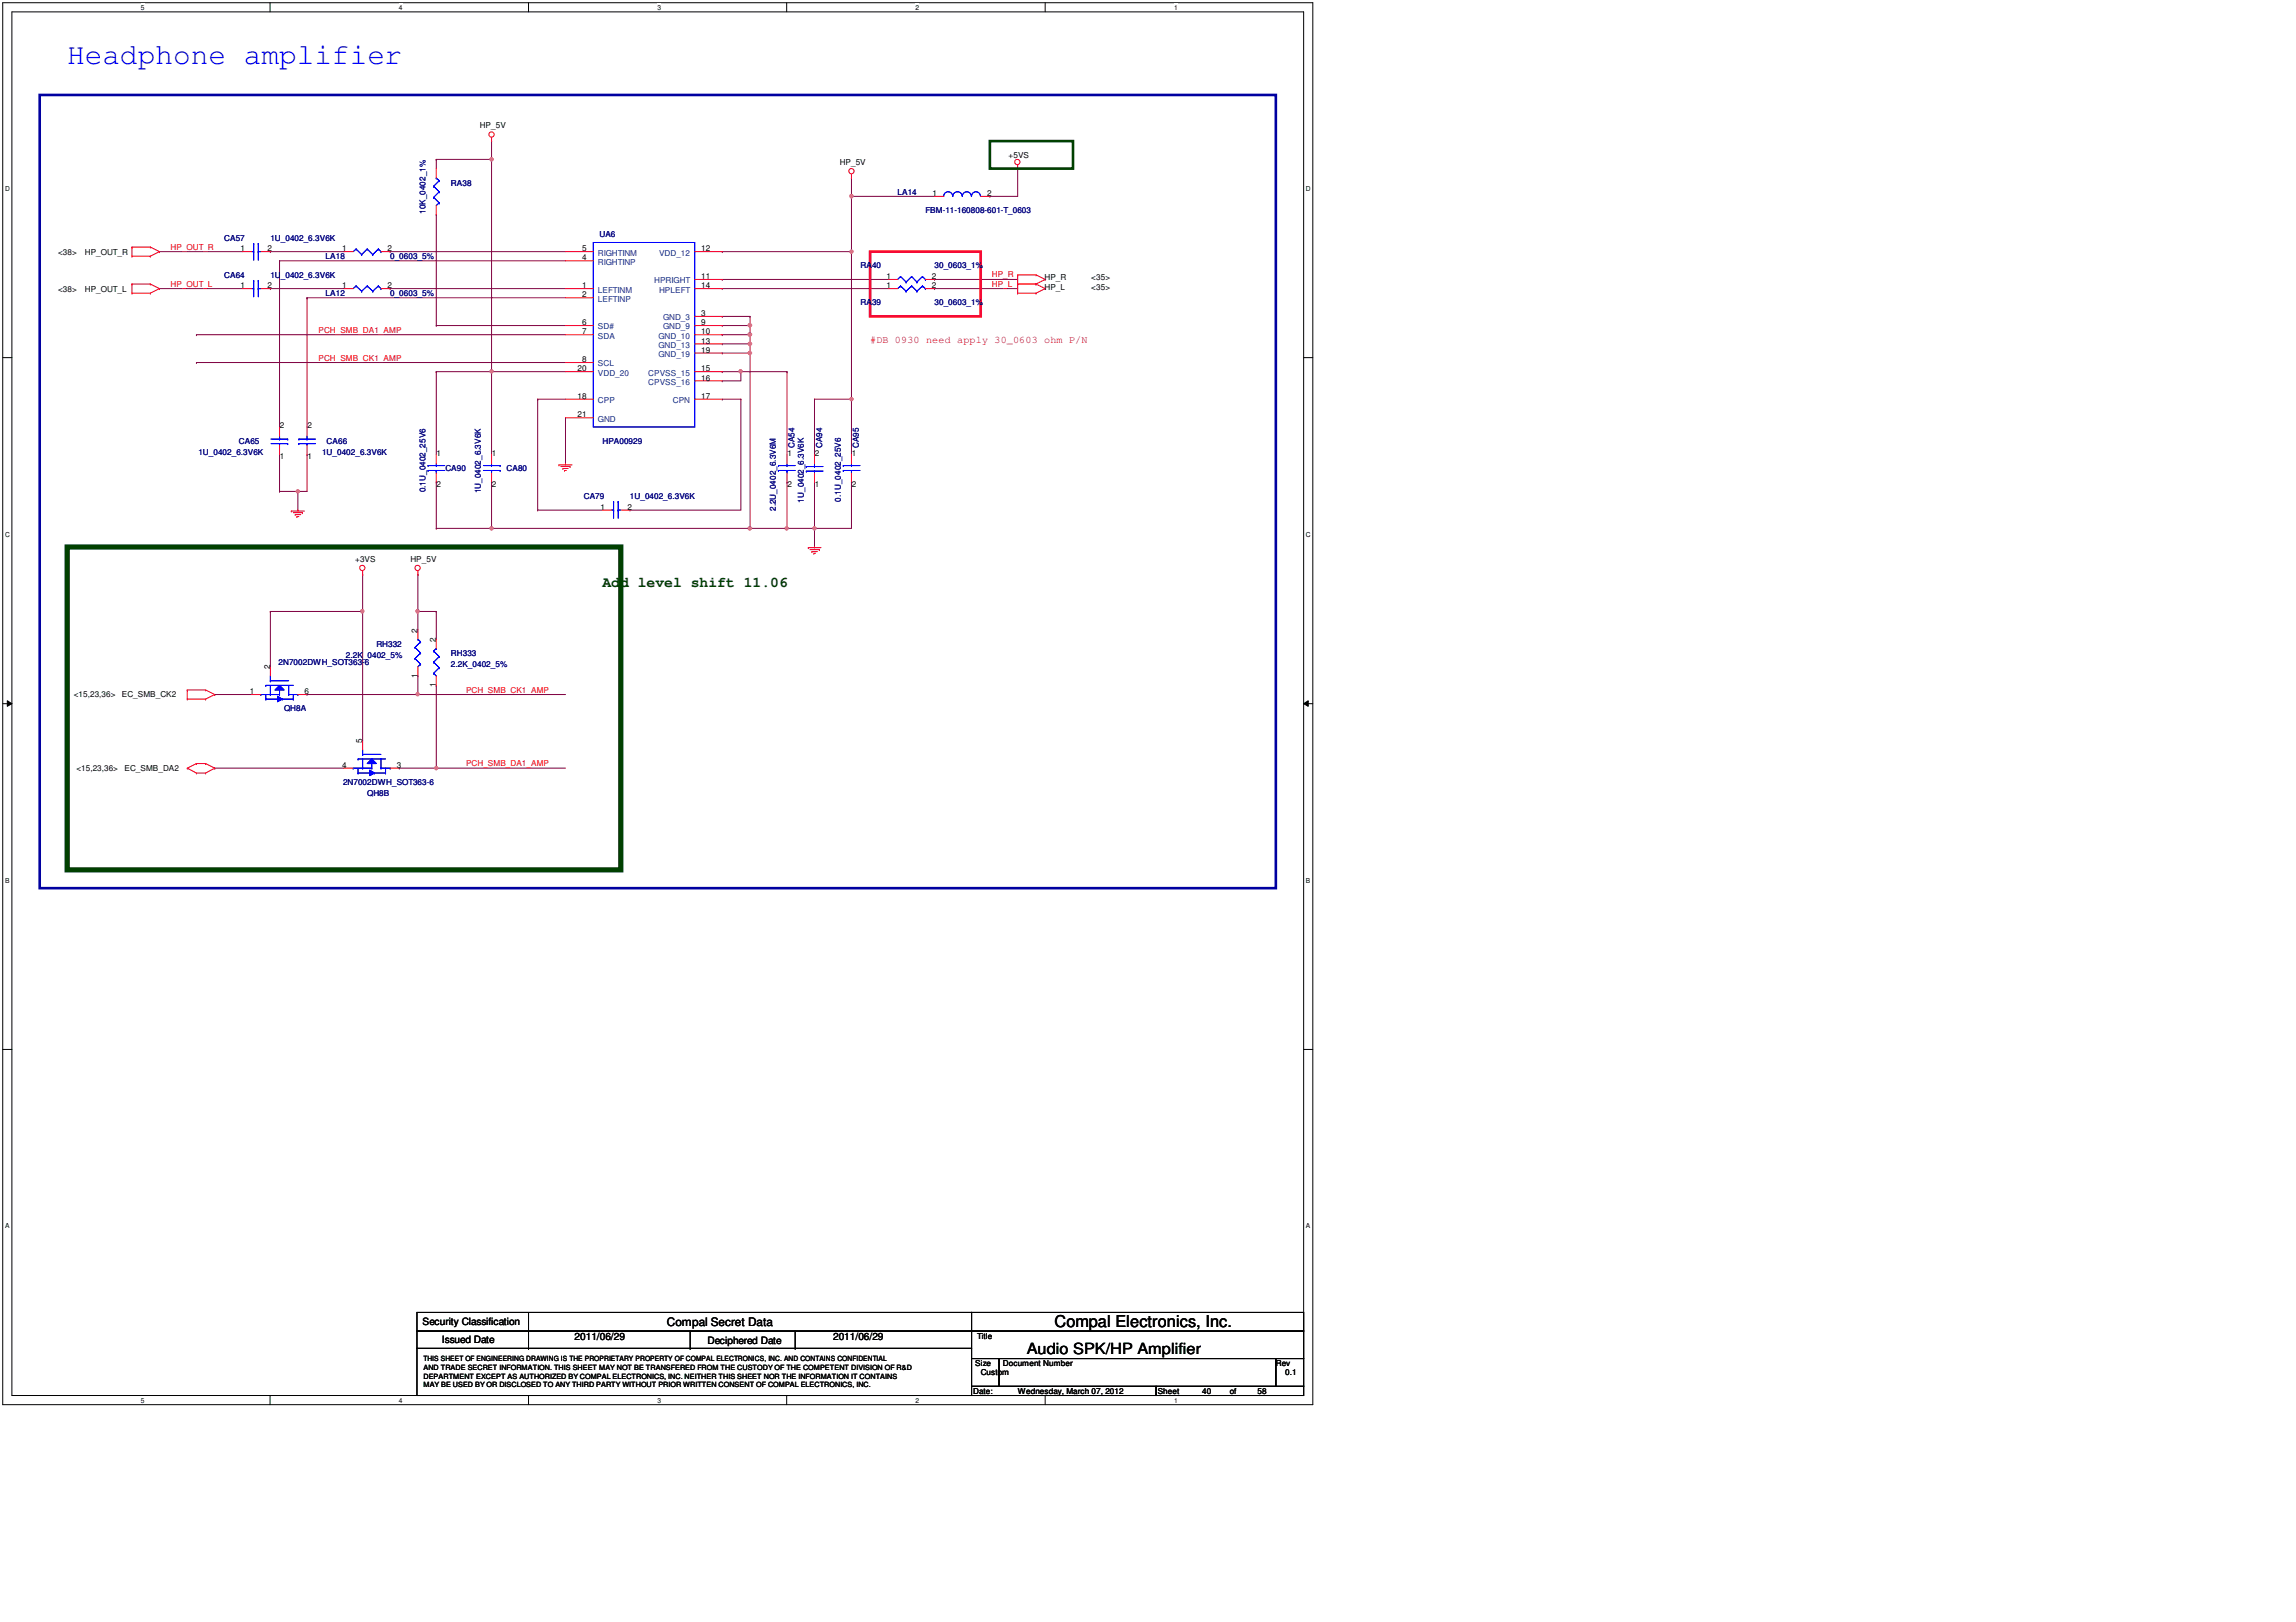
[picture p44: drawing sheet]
<svg xmlns="http://www.w3.org/2000/svg" width="297mm" height="210mm" viewBox="0 0 297 210" stroke-linecap="round" stroke-linejoin="round" font-family="sans-serif">
<defs><g id="words">
<text font-size="3.8" fill="#00f" x="8.7" y="8.2">Headphone amplifier</text>
<text font-size="2.1" x="136.4" y="171.8">Compal Electronics, Inc.</text>
<text font-size="2" x="132.8" y="175.3">Audio SPK/HP Amplifier</text>
<text font-size="1.9" fill="#004000" x="77.9" y="76">Add level shift 11.06</text>
<text font-size="1.5" x="86.3" y="171.6">Compal Secret Data</text>
<text font-size="1.3" fill="#f00" x="112.6" y="44.4">#DB 0930 need apply 30_0603 ohm P/N</text>
<g font-size="1.3">
<text x="54.7" y="171.5">Security Classification</text>
<text x="57.2" y="173.8">Issued Date</text>
<text x="74.3" y="173.4">2011/06/29</text>
<text x="91.5" y="173.9">Deciphered Date</text>
<text x="107.8" y="173.4">2011/06/29</text>
</g>
<g font-size="1.1">
<text x="62.1" y="16.6">HP_5V</text>
<text x="108.6" y="21.4">HP_5V</text>
<text x="130.5" y="20.4">+5VS</text>
<text x="120.7" y="25.4">1</text>
<text x="127.7" y="25.4">2</text>
<text x="7.5" y="32.9">&lt;38&gt;</text>
<text x="11" y="32.9">HP_OUT_R</text>
<text x="31.1" y="32.5">1</text>
<text x="34.6" y="32.5">2</text>
<text x="44.2" y="32.5">1</text>
<text x="50.1" y="32.5">2</text>
<text x="75.3" y="32.5">5</text>
<text x="75.3" y="33.7">4</text>
<text x="90.7" y="32.5">12</text>
<text x="7.5" y="37.7">&lt;38&gt;</text>
<text x="11" y="37.7">HP_OUT_L</text>
<text x="31.1" y="37.3">1</text>
<text x="34.6" y="37.3">2</text>
<text x="44.2" y="37.3">1</text>
<text x="50.1" y="37.3">2</text>
<text x="75.3" y="37.3">1</text>
<text x="75.3" y="38.5">2</text>
<text x="90.7" y="36.1">11</text>
<text x="90.7" y="37.3">14</text>
<text x="90.7" y="40.9">3</text>
<text x="114.7" y="37.3">1</text>
<text x="114.7" y="36.1">1</text>
<text x="120.6" y="37.3">2</text>
<text x="120.6" y="36.1">2</text>
<text x="135.1" y="36.3">HP_R</text>
<text x="135.1" y="37.5">HP_L</text>
<text x="141.2" y="36.3">&lt;35&gt;</text>
<text x="141.2" y="37.5">&lt;35&gt;</text>
<text x="75.3" y="42.1">6</text>
<text x="75.3" y="43.3">7</text>
<text x="75.3" y="46.9">8</text>
<text x="90.7" y="42.1">9</text>
<text x="90.7" y="43.3">10</text>
<text x="90.7" y="44.5">13</text>
<text x="90.7" y="45.6">19</text>
<text x="74.7" y="48.1">20</text>
<text x="74.7" y="51.6">18</text>
<text x="90.7" y="48.1">15</text>
<text x="90.7" y="49.2">16</text>
<text x="90.7" y="51.6">17</text>
<text x="36.2" y="59.4">1</text>
<text x="36.2" y="55.4">2</text>
<text x="39.8" y="59.4">1</text>
<text x="39.8" y="55.4">2</text>
<text x="56.5" y="59">1</text>
<text x="63.6" y="59">1</text>
<text x="74.7" y="54">21</text>
<text x="101.9" y="59">1</text>
<text x="105.4" y="59">2</text>
<text x="110.2" y="59">1</text>
<text x="56.5" y="63">2</text>
<text x="63.6" y="63">2</text>
<text x="77.7" y="66">1</text>
<text x="81.2" y="66">2</text>
<text x="101.9" y="63">2</text>
<text x="105.4" y="63">1</text>
<text x="110.2" y="63">2</text>
<text x="45.9" y="72.7">+3VS</text>
<text x="53.1" y="72.7">HP_5V</text>
<text x="54" y="81.9" transform="rotate(-90 54 81.9)">2</text>
<text x="56.4" y="83.1" transform="rotate(-90 56.4 83.1)">2</text>
<text x="32.3" y="89.8">1</text>
<text x="34.9" y="86.6" transform="rotate(-90 34.9 86.6)">2</text>
<text x="39.4" y="89.8">6</text>
<text x="54" y="87.7" transform="rotate(-90 54 87.7)">1</text>
<text x="56.4" y="88.9" transform="rotate(-90 56.4 88.9)">1</text>
<text x="9.5" y="90.3">&lt;15,23,36&gt;</text>
<text x="15.8" y="90.3">EC_SMB_CK2</text>
<text x="9.9" y="99.8">&lt;15,23,36&gt;</text>
<text x="16.1" y="99.8">EC_SMB_DA2</text>
<text x="44.2" y="99.4">4</text>
<text x="46.9" y="96.2" transform="rotate(-90 46.9 96.2)">5</text>
<text x="51.3" y="99.4">3</text>
<text x="126.4" y="173.3">Title</text>
<text x="126.2" y="176.8">Size</text>
<text x="126.9" y="178">Custom</text>
<text x="129.8" y="176.8">Document Number</text>
<text x="165.1" y="176.8">Rev</text>
<text x="166.3" y="178">0.1</text>
<text x="125.9" y="180.4">Date:</text>
<text x="131.7" y="180.4">Wednesday, March 07, 2012</text>
<text x="149.8" y="180.4">Sheet</text>
<text x="155.5" y="180.4">40</text>
<text x="159.1" y="180.4">of</text>
<text x="162.7" y="180.4">58</text>
</g>
<g font-size="1.1" fill="#000080">
<text x="55" y="27.7" transform="rotate(-90 55 27.7)">10K_0402_1%</text>
<text x="58.3" y="24">RA38</text>
<text x="116.1" y="25.2">LA14</text>
<text x="119.7" y="27.6">FBM-11-160808-601-T_0603</text>
<text x="29" y="31.2">CA57</text>
<text x="29" y="36">CA64</text>
<text x="35" y="31.2">1U_0402_6.3V6K</text>
<text x="35" y="36">1U_0402_6.3V6K</text>
<text x="42.1" y="33.5">LA18</text>
<text x="50.5" y="33.5">0_0603_5%</text>
<text x="77.6" y="30.7">UA6</text>
<text x="111.3" y="34.7">RA40</text>
<text x="120.9" y="34.7">30_0603_1%</text>
<text x="42.1" y="38.3">LA12</text>
<text x="50.5" y="38.3">0_0603_5%</text>
<text x="111.3" y="39.5">RA39</text>
<text x="120.9" y="39.5">30_0603_1%</text>
<text x="25.7" y="58.9">1U_0402_6.3V6K</text>
<text x="30.9" y="57.4">CA65</text>
<text x="41.7" y="58.9">1U_0402_6.3V6K</text>
<text x="42.3" y="57.4">CA66</text>
<text x="77.9" y="57.4">HPA00929</text>
<text x="102.8" y="58" transform="rotate(-90 102.8 58)">CA54</text>
<text x="106.3" y="58" transform="rotate(-90 106.3 58)">CA94</text>
<text x="111.1" y="58" transform="rotate(-90 111.1 58)">CA95</text>
<text x="55" y="63.7" transform="rotate(-90 55 63.7)">0.1U_0402_25V6</text>
<text x="57.6" y="61">CA90</text>
<text x="62.2" y="63.8" transform="rotate(-90 62.2 63.8)">1U_0402_6.3V6K</text>
<text x="65.5" y="61">CA80</text>
<text x="75.5" y="64.6">CA79</text>
<text x="81.5" y="64.6">1U_0402_6.3V6K</text>
<text x="104" y="65" transform="rotate(-90 104 65)">1U_0402_6.3V6K</text>
<text x="108.8" y="64.9" transform="rotate(-90 108.8 64.9)">0.1U_0402_25V6</text>
<text x="100.4" y="66.1" transform="rotate(-90 100.4 66.1)">2.2U_0402_6.3V6M</text>
<text x="48.7" y="83.7">RH332</text>
<text x="36" y="86.1">2N7002DWH_SOT363-6</text>
<text x="44.8" y="85.1">2.2K_0402_5%</text>
<text x="58.3" y="84.9">RH333</text>
<text x="58.3" y="86.3">2.2K_0402_5%</text>
<text x="36.8" y="92">QH8A</text>
<text x="44.4" y="101.6">2N7002DWH_SOT363-6</text>
<text x="47.5" y="103">QH8B</text>
</g>
<g font-size="1.1" fill="#f00">
<text x="22.1" y="32.3">HP_OUT_R</text>
<text x="128.3" y="35.9">HP_R</text>
<text x="22.1" y="37.1">HP_OUT_L</text>
<text x="128.3" y="37.1">HP_L</text>
<text x="41.2" y="46.7">PCH_SMB_CK1_AMP</text>
<text x="41.2" y="43.1">PCH_SMB_DA1_AMP</text>
<text x="60.3" y="89.6">PCH_SMB_CK1_AMP</text>
<text x="60.3" y="99.2">PCH_SMB_DA1_AMP</text>
</g>
<g font-size="1.1" fill="#004080">
<text x="77.4" y="33.1">RIGHTINM</text>
<text x="77.4" y="34.3">RIGHTINP</text>
<text x="85.3" y="33.1">VDD_12</text>
<text x="77.4" y="37.9">LEFTINM</text>
<text x="77.4" y="39">LEFTINP</text>
<text x="84.6" y="36.7">HPRIGHT</text>
<text x="85.3" y="37.9">HPLEFT</text>
<text x="85.8" y="41.5">GND_3</text>
<text x="77.4" y="42.6">SD#</text>
<text x="77.4" y="43.8">SDA</text>
<text x="77.4" y="47.4">SCL</text>
<text x="85.2" y="43.8">GND_10</text>
<text x="85.2" y="45">GND_13</text>
<text x="85.2" y="46.2">GND_19</text>
<text x="85.8" y="42.6">GND_9</text>
<text x="77.4" y="48.6">VDD_20</text>
<text x="77.4" y="52.2">CPP</text>
<text x="83.9" y="48.6">CPVSS_15</text>
<text x="83.9" y="49.8">CPVSS_16</text>
<text x="87" y="52.2">CPN</text>
<text x="77.4" y="54.6">GND</text>
</g>
<g font-size=".9">
<text x="18.2" y="1.3">5</text>
<text x="51.6" y="1.3">4</text>
<text x="85.1" y="1.3">3</text>
<text x="118.5" y="1.3">2</text>
<text x="151.9" y="1.3">1</text>
<text x=".6" y="24.7">D</text>
<text x="169" y="24.7">D</text>
<text x=".6" y="69.4">C</text>
<text x="169" y="69.4">C</text>
<text x=".6" y="114.2">B</text>
<text x="169" y="114.2">B</text>
<text x=".6" y="159">A</text>
<text x="169" y="159">A</text>
<text x="54.8" y="178.4">DEPARTMENT EXCEPT AS AUTHORIZED BY COMPAL ELECTRONICS, INC. NEITHER THIS SHEET NOR THE INFORMATION IT CONTAINS</text>
<text x="54.8" y="176.2">THIS SHEET OF ENGINEERING DRAWING IS THE PROPRIETARY PROPERTY OF COMPAL ELECTRONICS, INC. AND CONTAINS CONFIDENTIAL</text>
<text x="54.8" y="177.3">AND TRADE SECRET INFORMATION. THIS SHEET MAY NOT BE TRANSFERED FROM THE CUSTODY OF THE COMPETENT DIVISION OF R&amp;D</text>
<text x="54.8" y="179.5">MAY BE USED BY OR DISCLOSED TO ANY THIRD PARTY WITHOUT PRIOR WRITTEN CONSENT OF COMPAL ELECTRONICS, INC.</text>
<text x="18.2" y="181.5">5</text>
<text x="51.6" y="181.5">4</text>
<text x="85.1" y="181.5">3</text>
<text x="118.5" y="181.5">2</text>
<text x="151.9" y="181.5">1</text>
</g>
</g></defs>
<path d="M.4 .4h169.4v181.4h-169.4zM1.5 1.5h167.2v179.1h-167.2z" fill="none" stroke="#000" stroke-width=".13"/>
<g fill="#fff">
<path d="M18.2 .5h.5v1h-.5z"/>
<path d="M18.2 180.7h.5v1h-.5z"/>
</g>
<path d="M34.9 .4v1.1M34.9 180.6v1.2" fill="none" stroke="#000" stroke-width=".13"/>
<g fill="#fff">
<path d="M51.6 .5h.5v1h-.5z"/>
<path d="M51.6 180.7h.5v1h-.5z"/>
</g>
<path d="M68.4 .4v1.1M68.4 180.6v1.2" fill="none" stroke="#000" stroke-width=".13"/>
<g fill="#fff">
<path d="M85.1 .5h.4v1h-.4z"/>
<path d="M85.1 180.7h.4v1h-.4z"/>
</g>
<path d="M101.8 .4v1.1M101.8 180.6v1.2" fill="none" stroke="#000" stroke-width=".13"/>
<g fill="#fff">
<path d="M118.5 .5h.4v1h-.4z"/>
<path d="M118.5 180.7h.4v1h-.4z"/>
</g>
<path d="M135.2 .4v1.1M135.2 180.6v1.2" fill="none" stroke="#000" stroke-width=".13"/>
<g fill="#fff">
<path d="M151.9 .5h.5v1h-.5z"/>
<path d="M151.9 180.7h.5v1h-.5z"/>
<path d="M.6 23.9h.6v1h-.6z"/>
<path d="M169 23.9h.5v1h-.5z"/>
<path d="M.6 68.6h.6v1h-.6z"/>
<path d="M169 68.6h.5v1h-.5z"/>
</g>
<path d="M.4 46.3h1.1M168.7 46.3h1.1" fill="none" stroke="#000" stroke-width=".13"/>
<g fill="#fff">
<path d="M.6 113.4h.6v1h-.6z"/>
<path d="M169 113.4h.5v1h-.5z"/>
</g>
<path d="M.4 91.1h1.1M.9 90.7l.6 .4-.6 .3zM168.7 91.1l.5-.4v.7zM168.7 91.1h1.1" fill="none" stroke="#000" stroke-width=".13"/>
<path d="M.9 90.7l.6 .4-.6 .3zM168.7 91.1l.5-.4v.7z" fill="#000"/>
<g fill="#fff">
<path d="M.6 158.2h.6v.9h-.6z"/>
<path d="M169 158.2h.5v.9h-.5z"/>
</g>
<path d="M.4 135.8h1.1M168.7 135.8h1.1" fill="none" stroke="#000" stroke-width=".13"/>
<g fill="none" stroke="#800040" stroke-width=".13">
<path d="M20.6 32.6h.1M20.6 32.6h10.8M50.5 37.3h.1M50.5 37.3h22.7M93.4 40.9h.1M93.4 42.1h.1M93.4 43.3h.1M93.4 40.9h3.6M93.4 43.3h3.6M95.8 51.7h.1M95.8 51.7v14.3h-14.3M97 40.9h.1"/>
<path d="M97 43.3h.1M97 40.9v1.2h-3.6M97 43.3v1.2M81.5 66h.1"/>
</g>
<path d="M96.8 43.1h.4v.2v.1l-.2 .1-.2-.1z" fill-rule="evenodd" fill="#f0f"/>
<path d="M96.8 43.1h.4v.2v.1l-.2 .1-.2-.1z" fill="none" stroke="#f0f" stroke-width=".13"/>
<path d="M35 37.3h.1M35 37.3h9.5M93.4 44.5h.1M93.4 44.5h3.6M97 44.5h.1M97 44.5v1.2M69.6 66h.1M69.6 66h8.3" fill="none" stroke="#800040" stroke-width=".13"/>
<path d="M96.8 44.3h.4v.2v.1l-.2 .1-.2-.1z" fill-rule="evenodd" fill="#f0f"/>
<path d="M96.8 44.3h.4v.2v.1l-.2 .1-.2-.1z" fill="none" stroke="#f0f" stroke-width=".13"/>
<path d="M20.6 37.3h.1M20.6 37.3h10.8M69.6 51.7h.1M69.6 51.7v14.3M69.6 51.7h3.6M101.8 62.4h.1M101.8 62.4v6" fill="none" stroke="#800040" stroke-width=".13"/>
<path d="M101.6 68.2h.3l.1 .2-.1 .1-.1 .1-.2-.1z" fill-rule="evenodd" fill="#f0f"/>
<path d="M101.6 68.2h.3l.1 .2-.1 .1-.1 .1-.2-.1z" fill="none" stroke="#f0f" stroke-width=".13"/>
<path d="M97 68.4h.1M97 68.4h4.8" fill="none" stroke="#800040" stroke-width=".13"/>
<path d="M96.8 68.2h.4v.2v.1l-.2 .1-.2-.1z" fill-rule="evenodd" fill="#f0f"/>
<path d="M96.8 68.2h.4v.2v.1l-.2 .1-.2-.1z" fill="none" stroke="#f0f" stroke-width=".13"/>
<g fill="none" stroke="#800040" stroke-width=".13">
<path d="M36.2 33.8h.1M36.2 33.8h37M36.2 33.8v21.5M39.7 38.5h.1M39.7 38.5h33.5M39.7 38.5v16.8M93.4 36.2h.1M93.4 36.2h21.5M105.4 51.7h.1M105.4 51.7v7.2M105.4 51.7h4.8M110.2 51.7h.1"/>
<path d="M110.2 51.7v7.2"/>
</g>
<path d="M110 51.5h.3l.1 .2-.1 .1-.1 .1-.2-.1z" fill-rule="evenodd" fill="#f0f"/>
<path d="M110 51.5h.3l.1 .2-.1 .1-.1 .1-.2-.1z" fill="none" stroke="#f0f" stroke-width=".13"/>
<g fill="none" stroke="#800040" stroke-width=".13">
<path d="M25.4 46.9h.1M25.4 46.9h47.8M36.2 58.9h.1M36.2 58.9v4.7M39.7 58.9h.1M39.7 58.9v4.7M36.2 63.6h.1M36.2 63.6h2.3M63.6 68.4h.1M63.6 68.4h33.4M105.4 62.4h.1M105.4 68.4h.1"/>
<path d="M105.4 62.4v6M105.4 68.4h4.8"/>
</g>
<path d="M63.4 68.2h.3l.1 .2-.1 .1-.1 .1-.2-.1z" fill-rule="evenodd" fill="#f0f"/>
<path d="M63.4 68.2h.3l.1 .2-.1 .1-.1 .1-.2-.1z" fill="none" stroke="#f0f" stroke-width=".13"/>
<path d="M38.5 63.6h.1M38.5 63.6v2.4" fill="none" stroke="#800040" stroke-width=".13"/>
<path d="M38.4 63.4h.3v.2v.1l-.2 .1-.1-.1z" fill-rule="evenodd" fill="#f0f"/>
<path d="M38.4 63.4h.3v.2v.1l-.2 .1-.1-.1z" fill="none" stroke="#f0f" stroke-width=".13"/>
<g fill="none" stroke="#800040" stroke-width=".13">
<path d="M110.2 32.6h.1M110.2 32.6v19.1M120.9 36.2h.1M120.9 37.3h.1M120.9 36.2h10.8M120.9 37.3h10.8M93.4 49.3h.1M93.4 45.7h.1M93.4 49.3h2.4M93.4 45.7h3.6M97 45.7h.1M97 45.7v22.7"/>
<path d="M38.5 63.6h.1M38.5 63.6h1.2M101.8 68.4h.1M101.8 68.4h3.6M110.2 62.4h.1M110.2 62.4v6"/>
</g>
<path d="M96.8 45.5h.4v.2v.1l-.2 .1-.2-.1z" fill-rule="evenodd" fill="#f0f"/>
<path d="M96.8 45.5h.4v.2v.1l-.2 .1-.2-.1z" fill="none" stroke="#f0f" stroke-width=".13"/>
<path d="M105.4 68.4h.1M105.4 68.4v2.4" fill="none" stroke="#800040" stroke-width=".13"/>
<path d="M105.2 68.2h.3l.1 .2-.1 .1-.1 .1-.2-.1z" fill-rule="evenodd" fill="#f0f"/>
<path d="M105.2 68.2h.3l.1 .2-.1 .1-.1 .1-.2-.1z" fill="none" stroke="#f0f" stroke-width=".13"/>
<g fill="none" stroke="#800040" stroke-width=".13">
<path d="M93.4 32.6h.1M110.2 25.4h.1M110.2 23h.1M110.2 25.4h10.7M110.2 23v9.6h-16.8M128.1 25.4h.1M131.7 21.8h.1M131.7 21.8v3.6h-3.6M93.4 51.7h.1M93.4 51.7h2.4M95.8 48.1h.1M95.8 48.1h6"/>
<path d="M56.4 62.4h.1M56.4 68.4h.1M56.4 62.4v6M63.6 62.4h.1M63.6 62.4v6h-7.2"/>
</g>
<path d="M110 32.4h.3l.1 .2-.1 .1-.1 .1-.2-.1z" fill-rule="evenodd" fill="#f0f"/>
<path d="M110 32.4h.3l.1 .2-.1 .1-.1 .1-.2-.1z" fill="none" stroke="#f0f" stroke-width=".13"/>
<path d="M110 25.2h.3l.1 .2-.1 .1-.1 .1-.2-.1z" fill-rule="evenodd" fill="#f0f"/>
<path d="M110 25.2h.3l.1 .2-.1 .1-.1 .1-.2-.1z" fill="none" stroke="#f0f" stroke-width=".13"/>
<path d="M63.6 48.1h.1M63.6 48.1v10.8" fill="none" stroke="#800040" stroke-width=".13"/>
<path d="M63.4 47.9h.3l.1 .2-.1 .1-.1 .1-.2-.1z" fill-rule="evenodd" fill="#f0f"/>
<path d="M63.4 47.9h.3l.1 .2-.1 .1-.1 .1-.2-.1z" fill="none" stroke="#f0f" stroke-width=".13"/>
<g fill="none" stroke="#800040" stroke-width=".13">
<path d="M63.6 18.3h.1M63.6 18.3v29.8M56.4 20.6h.1M56.4 27.8h.1M56.4 20.6v1.2M56.4 27.8v14.3M56.4 20.6h7.2M63.6 20.6h.1M93.4 37.3h.1M93.4 37.3h21.5M56.4 42.1h.1M56.4 48.1h.1"/>
<path d="M56.4 48.1v10.8M56.4 42.1h16.8M56.4 48.1h16.8M63.6 48.1h.1"/>
</g>
<path d="M63.4 20.5h.3l.1 .1-.1 .2h-.1h-.2z" fill-rule="evenodd" fill="#f0f"/>
<path d="M63.4 20.5h.3l.1 .1-.1 .2h-.1h-.2z" fill="none" stroke="#f0f" stroke-width=".13"/>
<path d="M93.4 48.1h.1M93.4 48.1h2.4M95.8 48.1h.1M95.8 48.1v1.2" fill="none" stroke="#800040" stroke-width=".13"/>
<path d="M95.7 47.9h.2l.1 .2-.1 .1-.1 .1-.1-.1z" fill-rule="evenodd" fill="#f0f"/>
<path d="M95.7 47.9h.2l.1 .2-.1 .1-.1 .1-.1-.1z" fill="none" stroke="#f0f" stroke-width=".13"/>
<path d="M35 32.6h.1M35 32.6h9.5M50.5 32.6h.1M50.5 32.6h22.7M25.4 43.3h.1M25.4 43.3h47.8M97 42.1h.1M97 42.1v1.2M101.8 48.1h.1M101.8 48.1v10.8" fill="none" stroke="#800040" stroke-width=".13"/>
<path d="M96.8 41.9h.4v.2v.1l-.2 .1-.2-.1z" fill-rule="evenodd" fill="#f0f"/>
<path d="M96.8 41.9h.4v.2v.1l-.2 .1-.2-.1z" fill="none" stroke="#f0f" stroke-width=".13"/>
<path d="M73.2 54.1h.1M73.2 54.1v5.9M54.1 79.1h.1M54.1 79.1v2.4M56.4 79.1h.1M56.4 79.1v3.6M54.1 87.5h.1M54.1 87.5v2.4" fill="none" stroke="#800040" stroke-width=".13"/>
<path d="M53.9 89.7h.3v.1v.2h-.2h-.1z" fill-rule="evenodd" fill="#f0f"/>
<path d="M53.9 89.7h.3v.1v.2h-.2h-.1z" fill="none" stroke="#f0f" stroke-width=".13"/>
<path d="M54.1 79.1h.1M54.1 79.1h2.3" fill="none" stroke="#800040" stroke-width=".13"/>
<path d="M53.9 78.9h.3v.2v.2h-.2h-.1z" fill-rule="evenodd" fill="#f0f"/>
<path d="M53.9 78.9h.3v.2v.2h-.2h-.1z" fill="none" stroke="#f0f" stroke-width=".13"/>
<path d="M35 79.1h.1M35 79.1v7.2M46.9 79.1h.1M46.9 79.1v16.7M54.1 74.3h.1M54.1 74.3v4.8M39.7 89.9h.1M39.7 89.9h14.4M51.7 99.4h.1M51.7 99.4h4.7" fill="none" stroke="#800040" stroke-width=".13"/>
<path d="M46.7 78.9h.3l.1 .2-.1 .2h-.1h-.2z" fill-rule="evenodd" fill="#f0f"/>
<path d="M46.7 78.9h.3l.1 .2-.1 .2h-.1h-.2z" fill="none" stroke="#f0f" stroke-width=".13"/>
<path d="M27.8 89.9h.1M27.8 89.9h4.8M54.1 89.9h.1M54.1 89.9h19.1M56.4 88.7h.1M56.4 99.4h.1M56.4 88.7v10.7M56.4 99.4h16.8" fill="none" stroke="#800040" stroke-width=".13"/>
<path d="M56.3 99.3h.3l.1 .1-.1 .1-.2 .1-.1-.1z" fill-rule="evenodd" fill="#f0f"/>
<path d="M56.3 99.3h.3l.1 .1-.1 .1-.2 .1-.1-.1z" fill="none" stroke="#f0f" stroke-width=".13"/>
<path d="M35 79.1h.1M46.9 74.3h.1M46.9 74.3v4.8h-11.9M27.8 99.4h.1M27.8 99.4h16.7" fill="none" stroke="#800040" stroke-width=".13"/>
<g fill="none" stroke="#f00" stroke-width=".13">
<path d="M63.6 18.3h.1M63.6 17.8v.5M17.1 37.9h.1M17.1 36.8h.1M17.1 33.2h.1M17.1 32h.1M17.1 36.8h2.3M17.1 37.9h2.3M17.1 32v1.2M17.1 36.8v1.1M17.1 32h2.3M17.1 33.2h2.3"/>
<path d="M19.4 36.8h.1M19.4 37.9h.1M19.4 32h.1M19.4 33.2h.1M19.4 36.8l1.2 .5M19.4 32l1.2 .6M20.6 37.3h.1M20.6 32.6h.1M20.6 37.3l-1.2 .6M20.6 32.6l-1.2 .6M110.2 23h.1M110.2 22.5v.5"/>
<path d="M131.7 36.8h.1M131.7 35.6h.1M131.7 37.9h.1M131.7 21.8h.1M131.7 36.8h2.3M131.7 21.3v.5M131.7 35.6v2.3M131.7 35.6h2.3M131.7 37.9h2.3M134 36.8h.1M134 35.6h.1M134 37.9h.1"/>
<path d="M134 35.6l1.2 .6M134 36.8l1.2 .5M135.2 36.2h.1M135.2 37.3h.1M135.2 36.2l-1.2 .6M135.2 37.3l-1.2 .6M56.4 58.9v1.1M63.6 58.9v1.1M37.7 66.1h.1M37.7 66.1h1.7M37.9 66.3h1.2M38.2 66.6h.1"/>
<path d="M38.2 66.6h.7M38.4 66.9h.1M38.4 66.9h.3M38.5 66h.1M38.5 66v.1M39.1 66.3h.1M46.9 74.3h.1M46.9 73.9v.4M54.1 74.3h.1M54.1 73.9v.4M56.4 61.2v1.2M63.6 61.2v1.2"/>
<path d="M72.3 60.2h.1M72.3 60.2h1.7M72.6 60.4h1.2M72.8 60.6h.1M72.8 60.6h.7M73 60.9h.1M73 60.9h.3M73.2 60h.1M73.2 60v.2M73.8 60.4h.1M104.6 70.9h.1M104.6 70.9h1.6"/>
<path d="M104.8 71.1h1.2M105 71.4h.1M105 71.4h.8M105.3 71.6h.1M105.3 71.6h.2M105.4 70.8h.1M105.4 70.8v.1M106 71.1h.1M24.2 90.5h.1M24.2 89.3h.1M24.2 99.4h.1M24.2 89.3h2.4"/>
<path d="M24.2 90.5h2.4M24.2 89.3v1.2M24.2 99.4l1.2 .6M25.4 98.8h.1M25.4 98.8l-1.2 .6M25.4 98.8h1.2M26.6 89.3h.1M26.6 90.5h.1M26.6 98.8h.1M26.6 89.3l1.2 .6M26.6 98.8l1.2 .6M27.8 89.9h.1"/>
<path d="M27.8 99.4h.1M27.8 89.9l-1.2 .6M27.8 99.4l-1.2 .6M54.1 81.5v1.2M54.1 86.3v1.2M56.4 82.7v1.2M56.4 87.5v1.2M25.4 100h.1M25.4 100h1.2M26.6 100h.1"/>
<circle cx="63.6" cy="17.4" r=".34"/>
<circle cx="110.2" cy="22.1" r=".34"/>
<circle cx="131.6" cy="21" r=".34"/>
<circle cx="46.9" cy="73.5" r=".34"/>
<circle cx="54" cy="73.5" r=".34"/>
</g>
<g fill="none" stroke="#000" stroke-width=".13">
<path d="M53.9 169.8h71.8v2.5h-71.8zM53.9 172.3h71.8v2.2h-71.8zM53.9 174.5h71.8v6.1h-71.8zM68.4 172.3h.1M68.4 174.5h.1M68.4 169.8v4.7M89.3 174.5h.1M89.3 172.3v2.2M102.9 174.5h.1M102.9 172.3v2.2M125.7 169.8h43v2.5h-43zM125.7 172.3h43v3.5h-43z"/>
<path d="M125.7 175.8h3.5v3.6h-3.5zM125.7 179.4h23.9v1.2h-23.9zM129.2 175.8h35.9v3.6h-35.9zM149.6 179.4h19.1v1.2h-19.1zM165.1 175.8h3.6v3.6h-3.6z"/>
</g>
<path d="M5.1 12.3h160v102.6h-160z" fill="none" stroke="#0000a0" stroke-width=".34"/>
<path d="M112.6 32.6h14.3v8.3h-14.3z" fill="none" stroke="#f00" stroke-width=".34"/>
<path d="M8.7 70.8h71.6v41.8h-71.6z" fill="none" stroke="#004000" stroke-width=".68"/>
<path d="M128.1 18.3h10.7v3.5h-10.7z" fill="none" stroke="#004000" stroke-width=".34"/>
<g fill="none" stroke="#00f" stroke-width=".13">
<path d="M55.4 60.9h.1M55.4 60.2h.1M55.4 60.9h2.1M55.4 60.2h2.1M56.4 60.2h.1M56.4 60.9h.1M56.4 60v.2M56.4 60.9v.3M62.5 60.9h2.2M62.5 60.2h2.2M63.6 60.2h.1M63.6 60.9h.1"/>
<path d="M63.6 60v.2M63.6 60.9v.3M64.7 60.9h.1M64.7 60.2h.1M34.4 88.7h.1M34.4 88.7h3.5M35 88.1h.1M35 89.9h.1M35 88.1h2.3M35 87.5v.6M35 88.7v1.2M37.3 89.9h.1"/>
<path d="M37.3 88.7v1.2M53.7 85.2h.1M53.7 83.8h.1M53.7 85.2l.7 .7M53.7 83.8l.7 .7M54.1 82.7h.1M54.1 82.7l.3 .4M54.4 85.9h.1M54.4 84.5h.1M54.4 83.1h.1M54.4 85.9l-.3 .4M54.4 84.5l-.7 .7"/>
<path d="M54.4 83.1l-.7 .7M56.1 87.1h.1M56.1 85.7h.1M56.1 84.3h.1M56.1 87.1l.3 .4M56.1 85.7l.7 .7M56.1 84.3l.7 .7M56.4 83.9h.1M56.4 83.9l-.3 .4M56.8 86.4h.1M56.8 85h.1M56.8 86.4l-.7 .7"/>
<path d="M56.8 85l-.7 .7"/>
</g>
<path d="M36.2 88.7l.6 .6h-1.2z" fill="#00f"/>
<path d="M33.8 89.9h.1M33.8 89.9h2.4M34.4 90.5h1.5M35.9 90.5h.1M36.2 88.7l.6 .6h-1.2zM36.2 89.9h.1M36.2 89.3v.6M37.3 89.9h1.2M37.9 90.5h.1M37.9 89.9v.6M38.5 89.9h.1" fill="none" stroke="#00f" stroke-width=".13"/>
<path d="M35.9 90.1l.6 .4-.6 .3z" fill="#00f"/>
<g fill="none" stroke="#00f" stroke-width=".13">
<path d="M34.4 90.5h.1M34.4 88.7h.1M34.4 89.9v.6M34.4 88.7h3.5M35 88.1h.1M35 89.9h.1M35 88.1h2.3M35 87.5v.6M35 88.7v1.2M35.9 90.1l.6 .4-.6 .3zM36.5 90.5h.1M36.5 90.5h1.4"/>
<path d="M37.3 89.9h.1M37.3 88.7v1.2"/>
</g>
<path d="M36.2 88.7l.6 .6h-1.2z" fill="#00f"/>
<path d="M33.8 89.9h.1M33.8 89.9h2.4M34.4 90.5h1.5M35.9 90.5h.1M36.2 88.7l.6 .6h-1.2zM36.2 89.9h.1M36.2 89.3v.6M37.3 89.9h1.2M37.9 90.5h.1M37.9 89.9v.6M38.5 89.9h.1" fill="none" stroke="#00f" stroke-width=".13"/>
<path d="M35.9 90.1l.6 .4-.6 .3z" fill="#00f"/>
<g fill="none" stroke="#00f" stroke-width=".13">
<path d="M32.6 32.6h.2M32.8 32.6h.1M32.8 31.5h.1M32.8 31.5v2.2M33.4 31.5h.1M33.4 32.6h.1M33.4 32.6h.4M33.4 31.5v2.2M100.7 60.9h.1M100.7 60.2h.1M100.7 60.9h2.2M100.7 60.2h2.2"/>
<path d="M101.8 60.2h.1M101.8 60.9h.1M101.8 60v.2M101.8 60.9v.3M104.3 60.4h.1M104.3 61h.1M104.3 60.4h2.2M104.3 61h2.2M105.4 61h.1M105.4 60.4h.1M105.4 60v.4M105.4 61v.2"/>
<path d="M34.4 90.5h.1M34.4 89.9v.6M35.9 90.1l.6 .4-.6 .3zM36.5 90.5h.1M36.5 90.5h1.4M46.3 98.2h.1M46.3 98.2h3.6M46.9 97.6h.1M46.9 99.4h.1M46.9 97.6h2.4M46.9 97v.6M46.9 98.2v1.2"/>
<path d="M49.3 99.4h.1M49.3 98.2v1.2"/>
</g>
<path d="M31.4 32.6h1.2M33.8 32.6h1.2M101.8 58.9v1.1M105.4 58.9v1.1M101.8 61.2v1.2M105.4 61.2v1.2M32.6 89.9h1.2M35 86.3v1.2M38.5 89.9h1.2" fill="none" stroke="#f00" stroke-width=".13"/>
<path d="M47.5 98.8l.6-.6 .6 .6z" fill="#00f"/>
<path d="M45.7 99.4h.1M45.7 99.4h2.4M47.5 98.8l.6-.6 .6 .6zM48.1 99.4h.1M48.1 98.8v.6M49.3 99.4h1.2M49.9 99.4v.6M50.5 99.4h.1M46.3 100h1.5M47.8 100h.1M49.9 100h.1" fill="none" stroke="#00f" stroke-width=".13"/>
<path d="M47.8 99.7l.6 .3-.6 .4z" fill="#00f"/>
<g fill="none" stroke="#00f" stroke-width=".13">
<path d="M46.3 98.2h.1M46.3 99.4v.6M46.3 98.2h3.6M46.9 97.6h.1M46.9 99.4h.1M46.9 97.6h2.4M46.9 97v.6M46.9 98.2v1.2M47.8 99.7l.6 .3-.6 .4zM49.3 99.4h.1M49.3 98.2v1.2M46.3 100h.1"/>
<path d="M48.4 100h.1M48.4 100h1.5"/>
</g>
<path d="M47.5 98.8l.6-.6 .6 .6z" fill="#00f"/>
<path d="M45.7 99.4h.1M45.7 99.4h2.4M47.5 98.8l.6-.6 .6 .6zM48.1 99.4h.1M48.1 98.8v.6M49.3 99.4h1.2M49.9 99.4v.6M50.5 99.4h.1M46.3 100h1.5M47.8 100h.1M49.9 100h.1" fill="none" stroke="#00f" stroke-width=".13"/>
<path d="M47.8 99.7l.6 .3-.6 .4z" fill="#00f"/>
<g fill="none" stroke="#00f" stroke-width=".13">
<path d="M32.6 37.3h.2M32.8 37.3h.1M32.8 36.3h.1M32.8 36.3v2.1M33.4 36.3h.1M33.4 37.3h.1M33.4 37.3h.4M33.4 36.3v2.1M46.1 37h.1M46.1 32.2h.1M46.1 37l-.4 .3M46.1 37l.7 .7"/>
<path d="M46.1 32.2l-.4 .4M46.1 32.2l.7 .7M46.8 37.7h.1M46.8 32.9h.1M47.5 37h.1M47.5 32.2h.1M47.5 37l-.7 .7M47.5 37l.7 .7M47.5 32.2l-.7 .7M47.5 32.2l.7 .7M48.2 37.7h.1M48.2 32.9h.1"/>
<path d="M48.9 37h.1M48.9 32.2h.1M48.9 37l-.7 .7M48.9 37l.4 .3M48.9 32.2l-.7 .7M48.9 32.2l.4 .4M49.3 37.3h.1M49.3 32.6h.1M56.1 25.5h.1M56.1 24.1h.1M56.1 25.5l.7 .8M56.1 24.1l.7 .7"/>
<path d="M56.4 23h.1M56.4 23l.4 .4M56.8 26.3h.1M56.8 24.8h.1M56.8 23.4h.1M56.8 26.3l-.4 .3M56.8 24.8l-.7 .7M56.8 23.4l-.7 .7M76.8 31.4h13.1v23.9h-13.1zM116.5 37h.1M116.5 35.8h.1M116.5 37l-.4 .3"/>
<path d="M116.5 37l.7 .7M116.5 35.8l-.4 .4M116.5 35.8l.7 .7M117.2 37.7h.1M117.2 36.5h.1M117.9 37h.1M117.9 35.8h.1M117.9 37l-.7 .7M117.9 37l.7 .7M117.9 35.8l-.7 .7M117.9 35.8l.7 .7M118.6 37.7h.1"/>
<path d="M118.6 36.5h.1M119.3 37h.1M119.3 35.8h.1M119.3 37l-.7 .7M119.3 37l.4 .3M119.3 35.8l-.7 .7M119.3 35.8l.4 .4M119.7 37.3h.1M119.7 36.2h.1M123.2 25.4a.57 .57 0 0 0-.6-.6 .57 .57 0 0 0-.5 .6M124.5 25.4a.59 .59 0 0 0-.6-.6 .59 .59 0 0 0-.6 .6M125.6 25.4a.57 .57 0 0 0-.5-.6 .57 .57 0 0 0-.6 .6"/>
<path d="M126.8 25.4a.57 .57 0 0 0-.6-.6 .57 .57 0 0 0-.5 .6M35.1 56.8h2.1M35.1 57.4h2.1M36.2 57.4h.1M36.2 56.8h.1M36.2 56.4v.4M36.2 57.4v.2M37.2 56.8h.1M37.2 57.4h.1M38.7 56.8h.1M38.7 57.4h.1M38.7 56.8h2.1"/>
<path d="M38.7 57.4h2.1M39.7 57.4h.1M39.7 56.8h.1M39.7 56.4v.4M39.7 57.4v.2M79.1 66h.3M79.4 66h.1M79.4 64.9h.1M79.4 64.9v2.2M80 64.9h.1M80 66h.1M80 66h.3"/>
<path d="M80 64.9v2.2M109.1 60.9h.1M109.1 60.2h.1M109.1 60.9h2.2M109.1 60.2h2.2M110.2 60.2h.1M110.2 60.9h.1M110.2 60v.2M110.2 60.9v.3M46.3 99.4v.6M47.8 99.7l.6 .3-.6 .4zM46.3 100h.1"/>
<path d="M48.4 100h.1M48.4 100h1.5"/>
</g>
<g fill="none" stroke="#f00" stroke-width=".13">
<path d="M31.4 37.3h1.2M33.8 37.3h1.2M44.5 37.3h1.2M44.5 32.6h1.2M49.3 37.3h1.2M49.3 32.6h1.2M56.4 21.8v1.2M56.4 26.6v1.2M73.2 37.3h3.6M73.2 32.6h3.6M73.2 33.8h3.6M73.2 38.5h3.6"/>
<path d="M89.9 37.3h3.5M89.9 32.6h3.5M89.9 36.2h3.5M114.9 37.3h1.2M114.9 36.2h1.2M119.7 37.3h1.2M119.7 36.2h1.2M120.9 25.4h1.2M126.9 25.4h1.2M36.2 55.3v1.1M36.2 57.6v1.3M39.7 55.3v1.1"/>
<path d="M39.7 57.6v1.3M73.2 42.1h3.6M73.2 43.3h3.6M73.2 46.9h3.6M73.2 48.1h3.6M73.2 51.7h3.6M73.2 54.1h3.6M89.9 42.1h3.5M89.9 43.3h3.5M89.9 48.1h3.5M89.9 51.7h3.5M89.9 40.9h3.5"/>
<path d="M89.9 44.5h3.5M89.9 45.7h3.5M89.9 49.3h3.5M110.2 58.9v1.1M77.9 66h1.2M80.3 66h1.2M110.2 61.2v1.2M44.5 99.4h1.2M46.9 95.8v1.2M50.5 99.4h1.2"/>
</g>
<path d="M96.8 43.1h.4v.2v.1l-.2 .1-.2-.1z" fill-rule="evenodd" fill="#f0f"/>
<path d="M96.8 43.1h.4v.2v.1l-.2 .1-.2-.1z" fill="none" stroke="#f0f" stroke-width=".13"/>
<path d="M96.8 44.3h.4v.2v.1l-.2 .1-.2-.1z" fill-rule="evenodd" fill="#f0f"/>
<path d="M96.8 44.3h.4v.2v.1l-.2 .1-.2-.1z" fill="none" stroke="#f0f" stroke-width=".13"/>
<path d="M101.6 68.2h.3l.1 .2-.1 .1-.1 .1-.2-.1z" fill-rule="evenodd" fill="#f0f"/>
<path d="M101.6 68.2h.3l.1 .2-.1 .1-.1 .1-.2-.1z" fill="none" stroke="#f0f" stroke-width=".13"/>
<path d="M96.8 68.2h.4v.2v.1l-.2 .1-.2-.1z" fill-rule="evenodd" fill="#f0f"/>
<path d="M96.8 68.2h.4v.2v.1l-.2 .1-.2-.1z" fill="none" stroke="#f0f" stroke-width=".13"/>
<path d="M110 51.5h.3l.1 .2-.1 .1-.1 .1-.2-.1z" fill-rule="evenodd" fill="#f0f"/>
<path d="M110 51.5h.3l.1 .2-.1 .1-.1 .1-.2-.1z" fill="none" stroke="#f0f" stroke-width=".13"/>
<path d="M63.4 68.2h.3l.1 .2-.1 .1-.1 .1-.2-.1z" fill-rule="evenodd" fill="#f0f"/>
<path d="M63.4 68.2h.3l.1 .2-.1 .1-.1 .1-.2-.1z" fill="none" stroke="#f0f" stroke-width=".13"/>
<path d="M38.4 63.4h.3v.2v.1l-.2 .1-.1-.1z" fill-rule="evenodd" fill="#f0f"/>
<path d="M38.4 63.4h.3v.2v.1l-.2 .1-.1-.1z" fill="none" stroke="#f0f" stroke-width=".13"/>
<path d="M96.8 45.5h.4v.2v.1l-.2 .1-.2-.1z" fill-rule="evenodd" fill="#f0f"/>
<path d="M96.8 45.5h.4v.2v.1l-.2 .1-.2-.1z" fill="none" stroke="#f0f" stroke-width=".13"/>
<path d="M105.2 68.2h.3l.1 .2-.1 .1-.1 .1-.2-.1z" fill-rule="evenodd" fill="#f0f"/>
<path d="M105.2 68.2h.3l.1 .2-.1 .1-.1 .1-.2-.1z" fill="none" stroke="#f0f" stroke-width=".13"/>
<path d="M110 32.4h.3l.1 .2-.1 .1-.1 .1-.2-.1z" fill-rule="evenodd" fill="#f0f"/>
<path d="M110 32.4h.3l.1 .2-.1 .1-.1 .1-.2-.1z" fill="none" stroke="#f0f" stroke-width=".13"/>
<path d="M110 25.2h.3l.1 .2-.1 .1-.1 .1-.2-.1z" fill-rule="evenodd" fill="#f0f"/>
<path d="M110 25.2h.3l.1 .2-.1 .1-.1 .1-.2-.1z" fill="none" stroke="#f0f" stroke-width=".13"/>
<path d="M63.4 47.9h.3l.1 .2-.1 .1-.1 .1-.2-.1z" fill-rule="evenodd" fill="#f0f"/>
<path d="M63.4 47.9h.3l.1 .2-.1 .1-.1 .1-.2-.1z" fill="none" stroke="#f0f" stroke-width=".13"/>
<path d="M63.4 20.5h.3l.1 .1-.1 .2h-.1h-.2z" fill-rule="evenodd" fill="#f0f"/>
<path d="M63.4 20.5h.3l.1 .1-.1 .2h-.1h-.2z" fill="none" stroke="#f0f" stroke-width=".13"/>
<path d="M95.7 47.9h.2l.1 .2-.1 .1-.1 .1-.1-.1z" fill-rule="evenodd" fill="#f0f"/>
<path d="M95.7 47.9h.2l.1 .2-.1 .1-.1 .1-.1-.1z" fill="none" stroke="#f0f" stroke-width=".13"/>
<path d="M96.8 41.9h.4v.2v.1l-.2 .1-.2-.1z" fill-rule="evenodd" fill="#f0f"/>
<path d="M96.8 41.9h.4v.2v.1l-.2 .1-.2-.1z" fill="none" stroke="#f0f" stroke-width=".13"/>
<path d="M53.9 89.7h.3v.1v.2h-.2h-.1z" fill-rule="evenodd" fill="#f0f"/>
<path d="M53.9 89.7h.3v.1v.2h-.2h-.1z" fill="none" stroke="#f0f" stroke-width=".13"/>
<path d="M53.9 78.9h.3v.2v.2h-.2h-.1z" fill-rule="evenodd" fill="#f0f"/>
<path d="M53.9 78.9h.3v.2v.2h-.2h-.1z" fill="none" stroke="#f0f" stroke-width=".13"/>
<path d="M46.7 78.9h.3l.1 .2-.1 .2h-.1h-.2z" fill-rule="evenodd" fill="#f0f"/>
<path d="M46.7 78.9h.3l.1 .2-.1 .2h-.1h-.2z" fill="none" stroke="#f0f" stroke-width=".13"/>
<path d="M56.3 99.3h.3l.1 .1-.1 .1-.2 .1-.1-.1z" fill-rule="evenodd" fill="#f0f"/>
<path d="M56.3 99.3h.3l.1 .1-.1 .1-.2 .1-.1-.1z" fill="none" stroke="#f0f" stroke-width=".13"/>
<use href="#words"/>
</svg>
